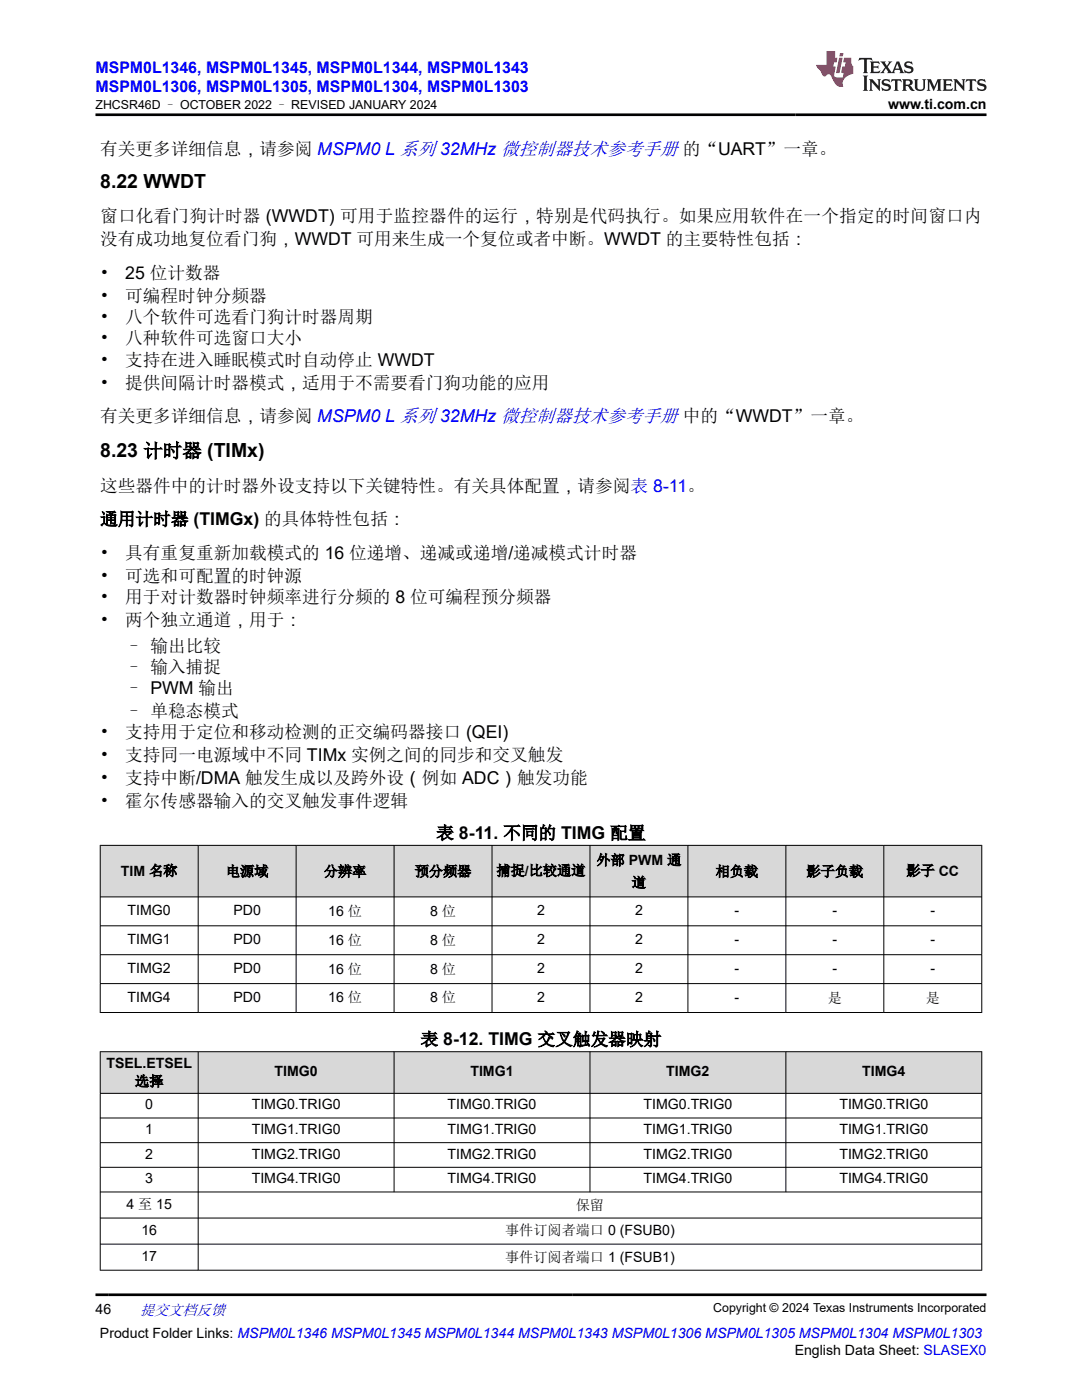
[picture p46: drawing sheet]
<svg xmlns="http://www.w3.org/2000/svg" width="216mm" height="279mm" viewBox="0 0 216 279" stroke-linecap="round" stroke-linejoin="round" font-family="sans-serif">
<defs><g id="words">
<g font-size="3.9">
<text x="20" y="37.6">8.22 WWDT</text>
<text x="20" y="91.3">8.23 计时器 (TIMx)</text>
</g>
<g font-size="3.5">
<text x="20" y="30.9">有关更多详细信息，请参阅 MSPM0 L 系列 32MHz 微控制器技术参考手册 的“UART”一章。</text>
<text x="20" y="44.4">窗口化看门狗计时器 (WWDT) 可用于监控器件的运行，特别是代码执行。如果应用软件在一个指定的时间窗口内</text>
<text x="20" y="49">没有成功地复位看门狗，WWDT 可用来生成一个复位或者中断。WWDT 的主要特性包括：</text>
<text x="20" y="55.7">•</text>
<text x="25" y="55.7">25 位计数器</text>
<text x="20" y="60.3">•</text>
<text x="20" y="64.5">•</text>
<text x="25" y="60.3">可编程时钟分频器</text>
<text x="25" y="64.5">八个软件可选看门狗计时器周期</text>
<text x="20" y="68.7">•</text>
<text x="25" y="68.7">八种软件可选窗口大小</text>
<text x="20" y="73">•</text>
<text x="20" y="77.5">•</text>
<text x="25" y="73">支持在进入睡眠模式时自动停止 WWDT</text>
<text x="25" y="77.5">提供间隔计时器模式，适用于不需要看门狗功能的应用</text>
<text x="20" y="84.2">有关更多详细信息，请参阅 MSPM0 L 系列 32MHz 微控制器技术参考手册 中的“WWDT”一章。</text>
<text x="20" y="98.1">这些器件中的计时器外设支持以下关键特性。有关具体配置，请参阅表 8-11。</text>
<text x="20" y="104.8">通用计时器 (TIMGx) 的具体特性包括：</text>
<text x="20" y="111.5">•</text>
<text x="25" y="111.5">具有重复重新加载模式的 16 位递增、递减或递增/递减模式计时器</text>
<text x="20" y="116.1">•</text>
<text x="25" y="116.1">可选和可配置的时钟源</text>
<text x="20" y="120.3">•</text>
<text x="20" y="124.9">•</text>
<text x="25" y="120.3">用于对计数器时钟频率进行分频的 8 位可编程预分频器</text>
<text x="25" y="124.9">两个独立通道，用于：</text>
<text x="25" y="130">– 输出比较</text>
<text x="25" y="134.3">– 输入捕捉</text>
<text x="25" y="138.5">– PWM 输出</text>
<text x="25" y="143.1">– 单稳态模式</text>
<text x="20" y="147.3">•</text>
<text x="25" y="147.3">支持用于定位和移动检测的正交编码器接口 (QEI)</text>
<text x="20" y="151.9">•</text>
<text x="25" y="151.9">支持同一电源域中不同 TIMx 实例之间的同步和交叉触发</text>
<text x="20" y="156.5">•</text>
<text x="20" y="161.1">•</text>
<text x="25" y="156.5">支持中断/DMA 触发生成以及跨外设（例如 ADC）触发功能</text>
<text x="25" y="161.1">霍尔传感器输入的交叉触发事件逻辑</text>
<text x="87.1" y="167.4">表 8-11. 不同的 TIMG 配置</text>
<text x="83.9" y="208.6">表 8-12. TIMG 交叉触发器映射</text>
</g>
<g font-size="3.2" fill="#00f">
<text x="19" y="14.5">MSPM0L1346, MSPM0L1345, MSPM0L1344, MSPM0L1343</text>
<text x="19" y="18.3">MSPM0L1306, MSPM0L1305, MSPM0L1304, MSPM0L1303</text>
</g>
<text font-size="3" fill="#00f" x="27.9" y="262.4">提交文档反馈</text>
<g font-size="2.8">
<text x="177.2" y="21.7">www.ti.com.cn</text>
<text x="119" y="172.6">外部 PWM 通</text>
<text x="24.1" y="174.7">TIM 名称</text>
<text x="45.1" y="174.9">电源域</text>
<text x="64.6" y="174.9">分辨率</text>
<text x="82.8" y="174.9">预分频器</text>
<text x="99.1" y="174.7">捕捉/比较通道</text>
<text x="126.1" y="177.1">道</text>
<text x="142.8" y="174.9">相负载</text>
<text x="160.9" y="174.9">影子负载</text>
<text x="180.9" y="174.7">影子 CC</text>
<text x="25.5" y="182.6">TIMG0</text>
<text x="46.6" y="182.6">PD0</text>
<text x="65.5" y="182.8">16 位</text>
<text x="85.8" y="182.8">8 位</text>
<text x="107.2" y="182.6">2</text>
<text x="126.7" y="182.6">2</text>
<text x="146.6" y="182.6">-</text>
<text x="166.1" y="182.6">-</text>
<text x="185.7" y="182.6">-</text>
<text x="25.5" y="188.4">TIMG1</text>
<text x="46.6" y="188.4">PD0</text>
<text x="65.5" y="188.5">16 位</text>
<text x="85.8" y="188.5">8 位</text>
<text x="107.2" y="188.4">2</text>
<text x="126.7" y="188.4">2</text>
<text x="146.6" y="188.4">-</text>
<text x="166.1" y="188.4">-</text>
<text x="185.7" y="188.4">-</text>
<text x="25.5" y="194.1">TIMG2</text>
<text x="46.6" y="194.1">PD0</text>
<text x="65.5" y="194.3">16 位</text>
<text x="85.8" y="194.3">8 位</text>
<text x="107.2" y="194.1">2</text>
<text x="126.7" y="194.1">2</text>
<text x="146.6" y="194.1">-</text>
<text x="166.1" y="194.1">-</text>
<text x="185.7" y="194.1">-</text>
<text x="25.5" y="199.9">TIMG4</text>
<text x="46.6" y="199.9">PD0</text>
<text x="65.5" y="200.1">16 位</text>
<text x="85.8" y="200.1">8 位</text>
<text x="107.2" y="199.9">2</text>
<text x="126.7" y="199.9">2</text>
<text x="146.6" y="199.9">-</text>
<text x="165.2" y="200.2">是</text>
<text x="184.7" y="200.2">是</text>
<text x="21.2" y="213.1">TSEL.ETSEL</text>
<text x="54.8" y="214.8">TIMG0</text>
<text x="93.9" y="214.8">TIMG1</text>
<text x="133" y="214.8">TIMG2</text>
<text x="172" y="214.8">TIMG4</text>
<text x="27" y="216.8">选择</text>
<text x="29" y="221.4">0</text>
<text x="50.2" y="221.4">TIMG0.TRIG0</text>
<text x="89.3" y="221.4">TIMG0.TRIG0</text>
<text x="128.4" y="221.4">TIMG0.TRIG0</text>
<text x="167.5" y="221.4">TIMG0.TRIG0</text>
<text x="29" y="226.3">1</text>
<text x="50.2" y="226.3">TIMG1.TRIG0</text>
<text x="89.3" y="226.3">TIMG1.TRIG0</text>
<text x="128.4" y="226.3">TIMG1.TRIG0</text>
<text x="167.5" y="226.3">TIMG1.TRIG0</text>
<text x="29" y="231.2">2</text>
<text x="50.2" y="231.2">TIMG2.TRIG0</text>
<text x="89.3" y="231.2">TIMG2.TRIG0</text>
<text x="128.4" y="231.2">TIMG2.TRIG0</text>
<text x="167.5" y="231.2">TIMG2.TRIG0</text>
<text x="29" y="236.2">3</text>
<text x="50.2" y="236.2">TIMG4.TRIG0</text>
<text x="89.3" y="236.2">TIMG4.TRIG0</text>
<text x="128.4" y="236.2">TIMG4.TRIG0</text>
<text x="167.5" y="236.2">TIMG4.TRIG0</text>
<text x="25.2" y="241.4">4 至 15</text>
<text x="114.9" y="241.5">保留</text>
<text x="28.2" y="246.4">16</text>
<text x="28.2" y="251.6">17</text>
<text x="100.8" y="246.6">事件订阅者端口 0 (FSUB0)</text>
<text x="100.8" y="251.8">事件订阅者端口 1 (FSUB1)</text>
<text x="19" y="262.1">46</text>
<text x="19.9" y="266.9">Product Folder Links: MSPM0L1346 MSPM0L1345 MSPM0L1344 MSPM0L1343 MSPM0L1306 MSPM0L1305 MSPM0L1304 MSPM0L1303</text>
<text x="158.6" y="270.3">English Data Sheet: SLASEX0</text>
</g>
<g font-size="2.5">
<text x="19" y="21.8">ZHCSR46D – OCTOBER 2022 – REVISED JANUARY 2024</text>
<text x="142.3" y="261.8">Copyright © 2024 Texas Instruments Incorporated</text>
</g>
</g></defs>
<g fill="#d8d8d8">
<path d="M20 168.7h175.9v10.3h-175.9z" fill-rule="evenodd"/>
<path d="M20.1 168.8h19.4v10.1h-19.4z" fill-rule="evenodd"/>
<path d="M39.6 168.8h19.4v10.1h-19.4z" fill-rule="evenodd"/>
<path d="M59.2 168.8h19.4v10.1h-19.4z" fill-rule="evenodd"/>
<path d="M78.7 168.8h19.4v10.1h-19.4z" fill-rule="evenodd"/>
<path d="M98.2 168.8h19.5v10.1h-19.5z" fill-rule="evenodd"/>
<path d="M117.8 168.8h19.4v10.1h-19.4z" fill-rule="evenodd"/>
<path d="M137.3 168.8h19.4v10.1h-19.4z" fill-rule="evenodd"/>
<path d="M156.9 168.8h19.4v10.1h-19.4z" fill-rule="evenodd"/>
<path d="M176.4 168.8h19.4v10.1h-19.4z" fill-rule="evenodd"/>
</g>
<g fill="none" stroke="#000" stroke-width=".2">
<path d="M19.9 168.7h176.1M19.9 179h176.1M20 168.6v33.5M39.5 168.6v33.5M59.1 168.6v33.5M78.6 168.6v33.5M98.2 168.6v33.5M117.7 168.6v33.5M137.3 168.6v33.5M156.8 168.6v33.5M176.4 168.6v33.5M195.9 168.6v33.5"/>
<path d="M19.9 184.8h176.1M19.9 190.5h176.1M19.9 196.3h176.1M19.9 202.1h176.1"/>
</g>
<g fill="#d8d8d8">
<path d="M20 209.9h175.9v8.3h-175.9z" fill-rule="evenodd"/>
<path d="M20.1 210h19.4v8.1h-19.4z" fill-rule="evenodd"/>
<path d="M39.6 210h39v8.1h-39z" fill-rule="evenodd"/>
<path d="M78.7 210h39v8.1h-39z" fill-rule="evenodd"/>
<path d="M117.8 210h38.9v8.1h-38.9z" fill-rule="evenodd"/>
<path d="M156.9 210h38.9v8.1h-38.9z" fill-rule="evenodd"/>
</g>
<g fill="none" stroke="#000" stroke-width=".2">
<path d="M19.9 209.9h176.1M19.9 218.2h176.1M20 209.8v43.8M39.5 209.8v43.8M78.6 209.8v28.1M117.7 209.8v28.1M156.8 209.8v28.1M195.9 209.8v43.8M19.9 223.1h176.1M19.9 228h176.1M19.9 233h176.1M19.9 237.9h176.1"/>
<path d="M19.9 243.1h176.1M19.9 248.3h176.1M19.9 253.5h176.1"/>
</g>
<path d="M171.5 11.6l-.2 .5 .5-.2h.6v.1v2.2l-.2 .4h1l-.2-.4v-2.2v-.1h.5l.5 .2-.1-.5zM173.6 12.3l.2 .4v1.5l-.2 .4h1.9l.1-.6a1.08 1.08 0 0 1-1.3 .2v-.7h.6l.4 .2v-.7l-.4 .2h-.6v-.5l.2-.2a1 1 0 0 1 1 .3l-.1-.5zM175.7 12.3l.9 1.1-1 1.2h.9l-.2-.2 .5-.8 .4 .8-.2 .2h1.6l-.2-.2 .2-.5h.9l.1 .5-.1 .2h.9l-.2-.3-.8-2h-.5l-.9 2.2-.9-1.1 .9-1.1h-.8l.2 .2-.4 .6-.4-.6 .2-.2zM179 12.7l.4 1h-.7zM180.7 12.4a.65 .65 0 0 0-.2 .7 .65 .65 0 0 0 .6 .5l.6 .1 .1 .3a.79 .79 0 0 1-.7 .4 .79 .79 0 0 1-.7-.5l.1 .7 .2-.1a.93 .93 0 0 0 1.1 .1 .93 .93 0 0 0 .4-1 1.46 1.46 0 0 0-1.2-.6l-.1-.3a1.09 1.09 0 0 1 1.2 .2l-.2-.6-.1 .1-.5-.2zM172.2 15.1l.2 .4v2.2l-.2 .4h1l-.2-.4v-2.2l.2-.4zM173.4 15.8l.2 .4v1.5l-.2 .4h.8l-.3-.4 .1-1.3 1.6 1.8v-2l.2-.4h-.7l.1 .2 .1 1.1-1.2-1.3zM176.2 15.9a.65 .65 0 0 0-.2 .8 .65 .65 0 0 0 .6 .4l.6 .2 .1 .2a.79 .79 0 0 1-.7 .4 .79 .79 0 0 1-.7-.5l.1 .7 .2-.1a.93 .93 0 0 0 1.1 .1 .93 .93 0 0 0 .4-.9 1.46 1.46 0 0 0-1.2-.6l-.1-.4a1.09 1.09 0 0 1 1.2 .2l-.1-.6-.2 .1-.5-.1zM177.9 15.8l-.1 .6a.63 .63 0 0 1 .8-.3v1.6l-.3 .4h1l-.2-.4v-1.6a.66 .66 0 0 1 .8 .3l-.1-.6zM180 15.8l.2 .4v1.5l-.2 .4h1l-.2-.2-.1-.7h.5l.1 .2a.79 .79 0 0 0 1.2 .6l-1-.9a.61 .61 0 0 0 .6-.6 .61 .61 0 0 0-.5-.7zM180.8 16.1h.1a.47 .47 0 0 1 .5 .1 .47 .47 0 0 1 .1 .5l-.1 .1-.7 .1zM182.3 15.8l.2 .2a2.27 2.27 0 0 0 .4 2 1.04 1.04 0 0 0 1.7-.7v-1.3l.2-.2h-.8l.2 .4v1.1a.6 .6 0 0 1-.6 .6 .6 .6 0 0 1-.6-.6v-1.1l.3-.4zM184.9 15.8l.2 .4v1.5l-.2 .4h.8l-.3-.4v-1.4l.9 1.9 .9-1.9v1.4l-.3 .4h1l-.2-.4v-1.5l.2-.4h-.8l-.7 1.5-.6-1.5zM188.1 15.8l.2 .4v1.5l-.2 .4h1.9l.1-.6a1.09 1.09 0 0 1-1.3 .2v-.7h.6l.4 .2v-.6l-.4 .2h-.6v-.6l.2-.1a1.01 1.01 0 0 1 1 .3l-.1-.6zM190.2 15.8l.3 .4v1.5l-.3 .4h.8l-.2-.4v-1.3l1.6 1.8v-2l.2-.4h-.7l.2 .2v1.1l-1.2-1.3zM192.8 15.8l-.1 .6a.63 .63 0 0 1 .8-.3v1.6l-.3 .4h1l-.2-.4v-1.6a.66 .66 0 0 1 .8 .3l-.1-.6zM195.2 15.9a.65 .65 0 0 0-.2 .8 .65 .65 0 0 0 .6 .4l.6 .2 .2 .2a.79 .79 0 0 1-.7 .4 .79 .79 0 0 1-.7-.5l.1 .7 .2-.1a.93 .93 0 0 0 1 .1 .93 .93 0 0 0 .5-.9 1.46 1.46 0 0 0-1.3-.6v-.4a1.09 1.09 0 0 1 1.2 .2l-.2-.6-.2 .1-.5-.1z" fill="#231f20"/>
<path d="M164.9 10.2v2.8h-2l.1 .3 .8 1a.95 .95 0 0 0 1 .9 .59 .59 0 0 1 .5-.4 .59 .59 0 0 1 .5 .4l.4 .7a1.59 1.59 0 0 0 2.1 1.4 1.61 1.61 0 0 1 1-2.3l1-.3-.1-1.5a1.59 1.59 0 0 1-.3-1.7h-1.5l-.2 .9h.6l-.2 .9h-.5l-.2 1v.2l.4 .1-.1 .9h-.7a.73 .73 0 0 1-1-.7l.3-1.5h-.5l.1-.9h.5l.2-.9h-.5v-1.3zM167.4 11.5l-.6 3.1h.7l.6-3.1zM167.6 10.6l-.1 .6h.7l.1-.6z" fill="#ed1c24"/>
<path d="M19 22.9h177.8M19 258.4h177.8" fill="none" stroke="#000" stroke-width=".53"/>
<use href="#words"/>
</svg>
